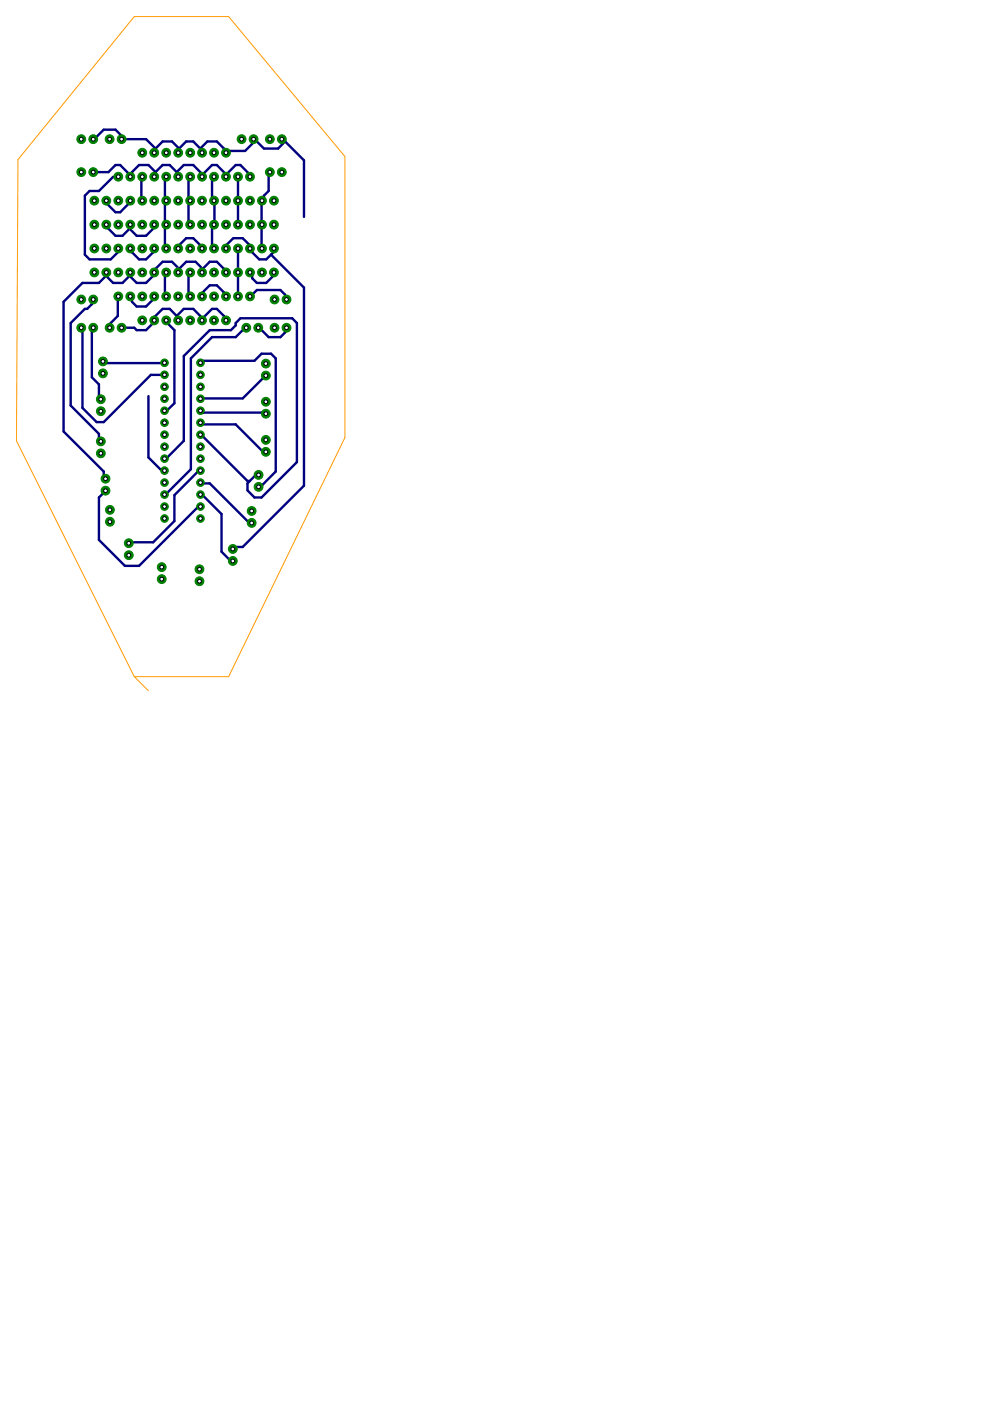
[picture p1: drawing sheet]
<svg xmlns="http://www.w3.org/2000/svg" width="210mm" height="297mm" viewBox="0 0 210 297" stroke-linecap="round" stroke-linejoin="round" font-family="sans-serif">
<g fill="none" stroke="#000080" stroke-width=".51">
<path d="M19.7 36.5h3.3l1.5-1.5h1l2 2 .1 .5 .4-.5v-.5l1.5-1.5h2l1.5 1.5M19.7 29.5h.3l2-2h2.5l2 2M25.1 37.5h-1.1l-3 3h-2l-1 1v12.5l1 1h4.5l2-2-.4-.3M25.8 29.5h5.2l2 2M30.1 37.5h-.1v5h.1M33 31.5v.5l-.3 .4zM33 31.5l1.5-1.5h2l1.5 1.5-.2 .9-.3-.4 2-2h1.5l1.5 1.5M35.2 37.5h-.2v5h.2l-.2 .5v4.5l.2 .1-.2 .4v4.5l.2 .2M37.5 36.5l1.5-1.5h2l1.5 1.5v.5l.3 .5 .2-.5 2-2h1l2 2M37.5 36.5l-1.5-1.5h-1.5l-2 2 .2 .5M37.5 36.5v.5l.3 .5M40.3 37.5h-.3v5h.3l-.3 .5v4.5l.3 .1"/>
<path d="M42.5 31.5l1.5-1.5h2l1.5 1.5v.5l.4 .4 .1-.4h4l1.5-1.5v-1h.5l2 2h3l1.5-1.5-.8-.5h.3l4.5 4.5v12M42.5 31.5l.3 .9-.3-.4zM45.4 37.5h-.4v5h.4l.1 .5v4.5l-.5 .5v4.5l.4 .2M48 37l2-2h1l2 2v.5M48 37l-.1 .5M50.4 37.5v10.1M57.2 36.5h-.2v4l-1 1v1h-.5v.5v9.7M22.5 58.5l1.5 1.5h2l1.5-1.5M22.5 58.5l-1.5 1.5h-3.5l-4 4v27.5l8.5 8.5v1.5h.4M22.5 57.8l.5 .2-.5 .5zM22.5 47.6v.4l2 2h1.5l1.5-1.5M22.5 42.5v.5l2 2h1l2-2 .1-.5"/>
<path d="M27.6 52.7l.4 .3v.5l1.5 1.5h1.5l2-2-.3-.3M27.6 47.6l-.1 .9zM27.6 57.8l-.1 .7zM32.7 47.6l.3 .4-2 2h-2l-1.5-1.5M35.2 57.8l-.2 .2v4.5l.2 .3M37.8 52.7l-.3-.2 2-2h1.5l1.5 1.5v.5l.3 .2M38 57l-1.5-1.5h-2l-1.5 1.5v.5l-.5 .5v.5l-1.5 1.5h-2l-1.5-1.5M38 57l1.5-1.5h2l1.5 1.5M38 57v.5l-.2 .3zM40.3 57.8l-.3 .2v4.5l.3 .3M42.5 57.5l.5-.5-.2 .8zM43 57l1.5-1.5h1.5l1.5 1.5v.5l.4 .3"/>
<path d="M47.9 52.7l.1-.7 1.5-1.5h2l2 2-.5 .2v.3l2 2h1.5l1-1M50.4 52.7v10.1M53 57.8l.5 .2v1l1 1h2l1.5-1.5 .1-.7M57.5 54l7 7v42l-13 13h-2l-.2 .4M58.1 52.7l-.1 .8-.5 .5M17.2 69.5h.3v17l3 3h1.5l10-10h2.9M19.7 63.5h-.2v1l-1 1h-.5l-3 3v17.5l6 6v1.5l.4 .1M19.7 69.5h-.2v10.5l1.5 1.5v3l.4 .1M21.8 76.6l.2 .4 12.9-.1M25.1 62.8l-.1 4.2-1.5 1.5v1h-.3M27.6 62.8l.4 .2v1l1 1h2l2-2-.3-.2M35.2 67.9l-.2 .1 2 2v15.5l-1.5 1.5-.6 .1"/>
<path d="M37.5 67l1.5-1.5h2l1.5 1.5v.5l.3 .4 .2-.4 2-2h1l1.5 1.5v.5l.4 .4M37.5 67l-1.5-1.5h-1.5l-2 2 .2 .4 .3 .1-2 2h-2l-.5-.5h-2.7M37.5 67v.5l.3 .4M42.5 76.9l.5-.4h11l1.5-1.5h2l1 1v24l-3.5 3.5-.2-.3M42.8 62.8l-.3-.3 2-2h1.5l1.5 1.5v.5l.4 .3M52.2 69.5h-.2l-2 2h-5l-4.5 4.5v23.5l-5 5h-.5l-.1 .4M53 62.8l1.5-1.3h5l1 1v1h.2M54.7 69.5h.3l2 2h2.5l1-1v-1h.2M56.3 79.6l-4.8 4.9h-9M31.5 84v13l2.5 2.5h.5l.4 .3M34.9 97.2l.1-.2h.5l3.5-3.5v-18l5.5-5.5h4.5l1-1v-.5l1-1h11l.9 1v29.5l-7.4 7.5h-1.5l-1.5-1.5v-1.5l.5-.5M42.5 99.8v.2h-.5l-5 5v5.5l-4.5 4.5h-5l-.2 .2"/>
<path d="M42.5 87.1l.5 .4h13l.3 .2M42.5 92.2l.5 .3 9.5 9.5h.5M42.5 89.6l.5 .4h7l6 6 .3-.2M22.4 104l-1.4 1.5v9l5.5 5.5h3l12.5-12.5 .5-.1M42.5 104.9l.5 .1 4 4v8l2 2 .3-.1M42.5 102.3l.5 .2h1.5l8.5 8.5 .3-.1M54.8 100.7l-.3-.2-1.5 1.5"/>
</g>
<circle cx="23.3" cy="110.6" r=".93" fill="#008000" stroke="#008000" stroke-width=".21"/>
<circle cx="23.3" cy="110.6" r=".4" fill="#fff" stroke="#000" stroke-width=".21"/>
<circle cx="23.3" cy="108.1" r=".93" fill="#008000" stroke="#008000" stroke-width=".21"/>
<circle cx="23.3" cy="108.1" r=".4" fill="#fff" stroke="#000" stroke-width=".21"/>
<circle cx="34.3" cy="122.8" r=".93" fill="#008000" stroke="#008000" stroke-width=".21"/>
<circle cx="34.3" cy="122.8" r=".4" fill="#fff" stroke="#000" stroke-width=".21"/>
<circle cx="34.3" cy="120.2" r=".93" fill="#008000" stroke="#008000" stroke-width=".21"/>
<circle cx="34.3" cy="120.2" r=".4" fill="#fff" stroke="#000" stroke-width=".21"/>
<circle cx="27.3" cy="117.7" r=".93" fill="#008000" stroke="#008000" stroke-width=".21"/>
<circle cx="27.3" cy="117.7" r=".4" fill="#fff" stroke="#000" stroke-width=".21"/>
<circle cx="27.3" cy="115.2" r=".93" fill="#008000" stroke="#008000" stroke-width=".21"/>
<circle cx="27.3" cy="115.2" r=".4" fill="#fff" stroke="#000" stroke-width=".21"/>
<circle cx="47.9" cy="32.4" r=".93" fill="#008000" stroke="#008000" stroke-width=".21"/>
<circle cx="47.9" cy="32.4" r=".4" fill="#fff" stroke="#000" stroke-width=".21"/>
<circle cx="45.4" cy="32.4" r=".93" fill="#008000" stroke="#008000" stroke-width=".21"/>
<circle cx="45.4" cy="32.4" r=".4" fill="#fff" stroke="#000" stroke-width=".21"/>
<circle cx="42.8" cy="32.4" r=".93" fill="#008000" stroke="#008000" stroke-width=".21"/>
<circle cx="42.8" cy="32.4" r=".4" fill="#fff" stroke="#000" stroke-width=".21"/>
<circle cx="40.3" cy="32.4" r=".93" fill="#008000" stroke="#008000" stroke-width=".21"/>
<circle cx="40.3" cy="32.4" r=".4" fill="#fff" stroke="#000" stroke-width=".21"/>
<circle cx="37.8" cy="32.4" r=".93" fill="#008000" stroke="#008000" stroke-width=".21"/>
<circle cx="37.8" cy="32.4" r=".4" fill="#fff" stroke="#000" stroke-width=".21"/>
<circle cx="35.2" cy="32.4" r=".93" fill="#008000" stroke="#008000" stroke-width=".21"/>
<circle cx="35.2" cy="32.4" r=".4" fill="#fff" stroke="#000" stroke-width=".21"/>
<circle cx="32.7" cy="32.4" r=".93" fill="#008000" stroke="#008000" stroke-width=".21"/>
<circle cx="32.7" cy="32.4" r=".4" fill="#fff" stroke="#000" stroke-width=".21"/>
<circle cx="30.2" cy="32.4" r=".93" fill="#008000" stroke="#008000" stroke-width=".21"/>
<circle cx="30.2" cy="32.4" r=".4" fill="#fff" stroke="#000" stroke-width=".21"/>
<circle cx="53" cy="37.5" r=".93" fill="#008000" stroke="#008000" stroke-width=".21"/>
<circle cx="53" cy="37.5" r=".4" fill="#fff" stroke="#000" stroke-width=".21"/>
<circle cx="50.5" cy="37.5" r=".93" fill="#008000" stroke="#008000" stroke-width=".21"/>
<circle cx="50.5" cy="37.5" r=".4" fill="#fff" stroke="#000" stroke-width=".21"/>
<circle cx="47.9" cy="37.5" r=".93" fill="#008000" stroke="#008000" stroke-width=".21"/>
<circle cx="47.9" cy="37.5" r=".4" fill="#fff" stroke="#000" stroke-width=".21"/>
<circle cx="45.4" cy="37.5" r=".93" fill="#008000" stroke="#008000" stroke-width=".21"/>
<circle cx="45.4" cy="37.5" r=".4" fill="#fff" stroke="#000" stroke-width=".21"/>
<circle cx="42.8" cy="37.5" r=".93" fill="#008000" stroke="#008000" stroke-width=".21"/>
<circle cx="42.8" cy="37.5" r=".4" fill="#fff" stroke="#000" stroke-width=".21"/>
<circle cx="40.3" cy="37.5" r=".93" fill="#008000" stroke="#008000" stroke-width=".21"/>
<circle cx="40.3" cy="37.5" r=".4" fill="#fff" stroke="#000" stroke-width=".21"/>
<circle cx="37.8" cy="37.5" r=".93" fill="#008000" stroke="#008000" stroke-width=".21"/>
<circle cx="37.8" cy="37.5" r=".4" fill="#fff" stroke="#000" stroke-width=".21"/>
<circle cx="35.2" cy="37.5" r=".93" fill="#008000" stroke="#008000" stroke-width=".21"/>
<circle cx="35.2" cy="37.5" r=".4" fill="#fff" stroke="#000" stroke-width=".21"/>
<circle cx="32.7" cy="37.5" r=".93" fill="#008000" stroke="#008000" stroke-width=".21"/>
<circle cx="32.7" cy="37.5" r=".4" fill="#fff" stroke="#000" stroke-width=".21"/>
<circle cx="30.2" cy="37.5" r=".93" fill="#008000" stroke="#008000" stroke-width=".21"/>
<circle cx="30.2" cy="37.5" r=".4" fill="#fff" stroke="#000" stroke-width=".21"/>
<circle cx="27.6" cy="37.5" r=".93" fill="#008000" stroke="#008000" stroke-width=".21"/>
<circle cx="27.6" cy="37.5" r=".4" fill="#fff" stroke="#000" stroke-width=".21"/>
<circle cx="25.1" cy="37.5" r=".93" fill="#008000" stroke="#008000" stroke-width=".21"/>
<circle cx="25.1" cy="37.5" r=".4" fill="#fff" stroke="#000" stroke-width=".21"/>
<circle cx="58.1" cy="42.5" r=".93" fill="#008000" stroke="#008000" stroke-width=".21"/>
<circle cx="58.1" cy="42.5" r=".4" fill="#fff" stroke="#000" stroke-width=".21"/>
<circle cx="55.5" cy="42.5" r=".93" fill="#008000" stroke="#008000" stroke-width=".21"/>
<circle cx="55.5" cy="42.5" r=".4" fill="#fff" stroke="#000" stroke-width=".21"/>
<circle cx="53" cy="42.5" r=".93" fill="#008000" stroke="#008000" stroke-width=".21"/>
<circle cx="53" cy="42.5" r=".4" fill="#fff" stroke="#000" stroke-width=".21"/>
<circle cx="50.5" cy="42.5" r=".93" fill="#008000" stroke="#008000" stroke-width=".21"/>
<circle cx="50.5" cy="42.5" r=".4" fill="#fff" stroke="#000" stroke-width=".21"/>
<circle cx="47.9" cy="42.5" r=".93" fill="#008000" stroke="#008000" stroke-width=".21"/>
<circle cx="47.9" cy="42.5" r=".4" fill="#fff" stroke="#000" stroke-width=".21"/>
<circle cx="45.4" cy="42.5" r=".93" fill="#008000" stroke="#008000" stroke-width=".21"/>
<circle cx="45.4" cy="42.5" r=".4" fill="#fff" stroke="#000" stroke-width=".21"/>
<circle cx="42.8" cy="42.5" r=".93" fill="#008000" stroke="#008000" stroke-width=".21"/>
<circle cx="42.8" cy="42.5" r=".4" fill="#fff" stroke="#000" stroke-width=".21"/>
<circle cx="40.3" cy="42.5" r=".93" fill="#008000" stroke="#008000" stroke-width=".21"/>
<circle cx="40.3" cy="42.5" r=".4" fill="#fff" stroke="#000" stroke-width=".21"/>
<circle cx="37.8" cy="42.5" r=".93" fill="#008000" stroke="#008000" stroke-width=".21"/>
<circle cx="37.8" cy="42.5" r=".4" fill="#fff" stroke="#000" stroke-width=".21"/>
<circle cx="35.2" cy="42.5" r=".93" fill="#008000" stroke="#008000" stroke-width=".21"/>
<circle cx="35.2" cy="42.5" r=".4" fill="#fff" stroke="#000" stroke-width=".21"/>
<circle cx="32.7" cy="42.5" r=".93" fill="#008000" stroke="#008000" stroke-width=".21"/>
<circle cx="32.7" cy="42.5" r=".4" fill="#fff" stroke="#000" stroke-width=".21"/>
<circle cx="30.2" cy="42.5" r=".93" fill="#008000" stroke="#008000" stroke-width=".21"/>
<circle cx="30.2" cy="42.5" r=".4" fill="#fff" stroke="#000" stroke-width=".21"/>
<circle cx="27.6" cy="42.5" r=".93" fill="#008000" stroke="#008000" stroke-width=".21"/>
<circle cx="27.6" cy="42.5" r=".4" fill="#fff" stroke="#000" stroke-width=".21"/>
<circle cx="25.1" cy="42.5" r=".93" fill="#008000" stroke="#008000" stroke-width=".21"/>
<circle cx="25.1" cy="42.5" r=".4" fill="#fff" stroke="#000" stroke-width=".21"/>
<circle cx="22.5" cy="42.5" r=".93" fill="#008000" stroke="#008000" stroke-width=".21"/>
<circle cx="22.5" cy="42.5" r=".4" fill="#fff" stroke="#000" stroke-width=".21"/>
<circle cx="20" cy="42.5" r=".93" fill="#008000" stroke="#008000" stroke-width=".21"/>
<circle cx="20" cy="42.5" r=".4" fill="#fff" stroke="#000" stroke-width=".21"/>
<circle cx="58.1" cy="47.6" r=".93" fill="#008000" stroke="#008000" stroke-width=".21"/>
<circle cx="58.1" cy="47.6" r=".4" fill="#fff" stroke="#000" stroke-width=".21"/>
<circle cx="55.5" cy="47.6" r=".93" fill="#008000" stroke="#008000" stroke-width=".21"/>
<circle cx="55.5" cy="47.6" r=".4" fill="#fff" stroke="#000" stroke-width=".21"/>
<circle cx="53" cy="47.6" r=".93" fill="#008000" stroke="#008000" stroke-width=".21"/>
<circle cx="53" cy="47.6" r=".4" fill="#fff" stroke="#000" stroke-width=".21"/>
<circle cx="50.5" cy="47.6" r=".93" fill="#008000" stroke="#008000" stroke-width=".21"/>
<circle cx="50.5" cy="47.6" r=".4" fill="#fff" stroke="#000" stroke-width=".21"/>
<circle cx="47.9" cy="47.6" r=".93" fill="#008000" stroke="#008000" stroke-width=".21"/>
<circle cx="47.9" cy="47.6" r=".4" fill="#fff" stroke="#000" stroke-width=".21"/>
<circle cx="45.4" cy="47.6" r=".93" fill="#008000" stroke="#008000" stroke-width=".21"/>
<circle cx="45.4" cy="47.6" r=".4" fill="#fff" stroke="#000" stroke-width=".21"/>
<circle cx="42.8" cy="47.6" r=".93" fill="#008000" stroke="#008000" stroke-width=".21"/>
<circle cx="42.8" cy="47.6" r=".4" fill="#fff" stroke="#000" stroke-width=".21"/>
<circle cx="40.3" cy="47.6" r=".93" fill="#008000" stroke="#008000" stroke-width=".21"/>
<circle cx="40.3" cy="47.6" r=".4" fill="#fff" stroke="#000" stroke-width=".21"/>
<circle cx="37.8" cy="47.6" r=".93" fill="#008000" stroke="#008000" stroke-width=".21"/>
<circle cx="37.8" cy="47.6" r=".4" fill="#fff" stroke="#000" stroke-width=".21"/>
<circle cx="35.2" cy="47.6" r=".93" fill="#008000" stroke="#008000" stroke-width=".21"/>
<circle cx="35.2" cy="47.6" r=".4" fill="#fff" stroke="#000" stroke-width=".21"/>
<circle cx="32.7" cy="47.6" r=".93" fill="#008000" stroke="#008000" stroke-width=".21"/>
<circle cx="32.7" cy="47.6" r=".4" fill="#fff" stroke="#000" stroke-width=".21"/>
<circle cx="30.2" cy="47.6" r=".93" fill="#008000" stroke="#008000" stroke-width=".21"/>
<circle cx="30.2" cy="47.6" r=".4" fill="#fff" stroke="#000" stroke-width=".21"/>
<circle cx="27.6" cy="47.6" r=".93" fill="#008000" stroke="#008000" stroke-width=".21"/>
<circle cx="27.6" cy="47.6" r=".4" fill="#fff" stroke="#000" stroke-width=".21"/>
<circle cx="25.1" cy="47.6" r=".93" fill="#008000" stroke="#008000" stroke-width=".21"/>
<circle cx="25.1" cy="47.6" r=".4" fill="#fff" stroke="#000" stroke-width=".21"/>
<circle cx="22.5" cy="47.6" r=".93" fill="#008000" stroke="#008000" stroke-width=".21"/>
<circle cx="22.5" cy="47.6" r=".4" fill="#fff" stroke="#000" stroke-width=".21"/>
<circle cx="20" cy="47.6" r=".93" fill="#008000" stroke="#008000" stroke-width=".21"/>
<circle cx="20" cy="47.6" r=".4" fill="#fff" stroke="#000" stroke-width=".21"/>
<circle cx="58.1" cy="52.7" r=".93" fill="#008000" stroke="#008000" stroke-width=".21"/>
<circle cx="58.1" cy="52.7" r=".4" fill="#fff" stroke="#000" stroke-width=".21"/>
<circle cx="55.5" cy="52.7" r=".93" fill="#008000" stroke="#008000" stroke-width=".21"/>
<circle cx="55.5" cy="52.7" r=".4" fill="#fff" stroke="#000" stroke-width=".21"/>
<circle cx="53" cy="52.7" r=".93" fill="#008000" stroke="#008000" stroke-width=".21"/>
<circle cx="53" cy="52.7" r=".4" fill="#fff" stroke="#000" stroke-width=".21"/>
<circle cx="50.5" cy="52.7" r=".93" fill="#008000" stroke="#008000" stroke-width=".21"/>
<circle cx="50.5" cy="52.7" r=".4" fill="#fff" stroke="#000" stroke-width=".21"/>
<circle cx="47.9" cy="52.7" r=".93" fill="#008000" stroke="#008000" stroke-width=".21"/>
<circle cx="47.9" cy="52.7" r=".4" fill="#fff" stroke="#000" stroke-width=".21"/>
<circle cx="45.4" cy="52.7" r=".93" fill="#008000" stroke="#008000" stroke-width=".21"/>
<circle cx="45.4" cy="52.7" r=".4" fill="#fff" stroke="#000" stroke-width=".21"/>
<circle cx="42.8" cy="52.7" r=".93" fill="#008000" stroke="#008000" stroke-width=".21"/>
<circle cx="42.8" cy="52.7" r=".4" fill="#fff" stroke="#000" stroke-width=".21"/>
<circle cx="40.3" cy="52.7" r=".93" fill="#008000" stroke="#008000" stroke-width=".21"/>
<circle cx="40.3" cy="52.7" r=".4" fill="#fff" stroke="#000" stroke-width=".21"/>
<circle cx="37.8" cy="52.7" r=".93" fill="#008000" stroke="#008000" stroke-width=".21"/>
<circle cx="37.8" cy="52.7" r=".4" fill="#fff" stroke="#000" stroke-width=".21"/>
<circle cx="35.2" cy="52.7" r=".93" fill="#008000" stroke="#008000" stroke-width=".21"/>
<circle cx="35.2" cy="52.7" r=".4" fill="#fff" stroke="#000" stroke-width=".21"/>
<circle cx="32.7" cy="52.7" r=".93" fill="#008000" stroke="#008000" stroke-width=".21"/>
<circle cx="32.7" cy="52.7" r=".4" fill="#fff" stroke="#000" stroke-width=".21"/>
<circle cx="30.2" cy="52.7" r=".93" fill="#008000" stroke="#008000" stroke-width=".21"/>
<circle cx="30.2" cy="52.7" r=".4" fill="#fff" stroke="#000" stroke-width=".21"/>
<circle cx="27.6" cy="52.7" r=".93" fill="#008000" stroke="#008000" stroke-width=".21"/>
<circle cx="27.6" cy="52.7" r=".4" fill="#fff" stroke="#000" stroke-width=".21"/>
<circle cx="25.1" cy="52.7" r=".93" fill="#008000" stroke="#008000" stroke-width=".21"/>
<circle cx="25.1" cy="52.7" r=".4" fill="#fff" stroke="#000" stroke-width=".21"/>
<circle cx="22.5" cy="52.7" r=".93" fill="#008000" stroke="#008000" stroke-width=".21"/>
<circle cx="22.5" cy="52.7" r=".4" fill="#fff" stroke="#000" stroke-width=".21"/>
<circle cx="20" cy="52.7" r=".93" fill="#008000" stroke="#008000" stroke-width=".21"/>
<circle cx="20" cy="52.7" r=".4" fill="#fff" stroke="#000" stroke-width=".21"/>
<circle cx="58.1" cy="57.8" r=".93" fill="#008000" stroke="#008000" stroke-width=".21"/>
<circle cx="58.1" cy="57.8" r=".4" fill="#fff" stroke="#000" stroke-width=".21"/>
<circle cx="55.5" cy="57.8" r=".93" fill="#008000" stroke="#008000" stroke-width=".21"/>
<circle cx="55.5" cy="57.8" r=".4" fill="#fff" stroke="#000" stroke-width=".21"/>
<circle cx="53" cy="57.8" r=".93" fill="#008000" stroke="#008000" stroke-width=".21"/>
<circle cx="53" cy="57.8" r=".4" fill="#fff" stroke="#000" stroke-width=".21"/>
<circle cx="50.5" cy="57.8" r=".93" fill="#008000" stroke="#008000" stroke-width=".21"/>
<circle cx="50.5" cy="57.8" r=".4" fill="#fff" stroke="#000" stroke-width=".21"/>
<circle cx="47.9" cy="57.8" r=".93" fill="#008000" stroke="#008000" stroke-width=".21"/>
<circle cx="47.9" cy="57.8" r=".4" fill="#fff" stroke="#000" stroke-width=".21"/>
<circle cx="45.4" cy="57.8" r=".93" fill="#008000" stroke="#008000" stroke-width=".21"/>
<circle cx="45.4" cy="57.8" r=".4" fill="#fff" stroke="#000" stroke-width=".21"/>
<circle cx="42.8" cy="57.8" r=".93" fill="#008000" stroke="#008000" stroke-width=".21"/>
<circle cx="42.8" cy="57.8" r=".4" fill="#fff" stroke="#000" stroke-width=".21"/>
<circle cx="40.3" cy="57.8" r=".93" fill="#008000" stroke="#008000" stroke-width=".21"/>
<circle cx="40.3" cy="57.8" r=".4" fill="#fff" stroke="#000" stroke-width=".21"/>
<circle cx="37.8" cy="57.8" r=".93" fill="#008000" stroke="#008000" stroke-width=".21"/>
<circle cx="37.8" cy="57.8" r=".4" fill="#fff" stroke="#000" stroke-width=".21"/>
<circle cx="35.2" cy="57.8" r=".93" fill="#008000" stroke="#008000" stroke-width=".21"/>
<circle cx="35.2" cy="57.8" r=".4" fill="#fff" stroke="#000" stroke-width=".21"/>
<circle cx="32.7" cy="57.8" r=".93" fill="#008000" stroke="#008000" stroke-width=".21"/>
<circle cx="32.7" cy="57.8" r=".4" fill="#fff" stroke="#000" stroke-width=".21"/>
<circle cx="30.2" cy="57.8" r=".93" fill="#008000" stroke="#008000" stroke-width=".21"/>
<circle cx="30.2" cy="57.8" r=".4" fill="#fff" stroke="#000" stroke-width=".21"/>
<circle cx="27.6" cy="57.8" r=".93" fill="#008000" stroke="#008000" stroke-width=".21"/>
<circle cx="27.6" cy="57.8" r=".4" fill="#fff" stroke="#000" stroke-width=".21"/>
<circle cx="25.1" cy="57.8" r=".93" fill="#008000" stroke="#008000" stroke-width=".21"/>
<circle cx="25.1" cy="57.8" r=".4" fill="#fff" stroke="#000" stroke-width=".21"/>
<circle cx="22.5" cy="57.8" r=".93" fill="#008000" stroke="#008000" stroke-width=".21"/>
<circle cx="22.5" cy="57.8" r=".4" fill="#fff" stroke="#000" stroke-width=".21"/>
<circle cx="20" cy="57.8" r=".93" fill="#008000" stroke="#008000" stroke-width=".21"/>
<circle cx="20" cy="57.8" r=".4" fill="#fff" stroke="#000" stroke-width=".21"/>
<circle cx="53" cy="62.8" r=".93" fill="#008000" stroke="#008000" stroke-width=".21"/>
<circle cx="53" cy="62.8" r=".4" fill="#fff" stroke="#000" stroke-width=".21"/>
<circle cx="50.5" cy="62.8" r=".93" fill="#008000" stroke="#008000" stroke-width=".21"/>
<circle cx="50.5" cy="62.8" r=".4" fill="#fff" stroke="#000" stroke-width=".21"/>
<circle cx="47.9" cy="62.8" r=".93" fill="#008000" stroke="#008000" stroke-width=".21"/>
<circle cx="47.9" cy="62.8" r=".4" fill="#fff" stroke="#000" stroke-width=".21"/>
<circle cx="45.4" cy="62.8" r=".93" fill="#008000" stroke="#008000" stroke-width=".21"/>
<circle cx="45.4" cy="62.8" r=".4" fill="#fff" stroke="#000" stroke-width=".21"/>
<circle cx="42.8" cy="62.8" r=".93" fill="#008000" stroke="#008000" stroke-width=".21"/>
<circle cx="42.8" cy="62.8" r=".4" fill="#fff" stroke="#000" stroke-width=".21"/>
<circle cx="40.3" cy="62.8" r=".93" fill="#008000" stroke="#008000" stroke-width=".21"/>
<circle cx="40.3" cy="62.8" r=".4" fill="#fff" stroke="#000" stroke-width=".21"/>
<circle cx="37.8" cy="62.8" r=".93" fill="#008000" stroke="#008000" stroke-width=".21"/>
<circle cx="37.8" cy="62.8" r=".4" fill="#fff" stroke="#000" stroke-width=".21"/>
<circle cx="35.2" cy="62.8" r=".93" fill="#008000" stroke="#008000" stroke-width=".21"/>
<circle cx="35.2" cy="62.8" r=".4" fill="#fff" stroke="#000" stroke-width=".21"/>
<circle cx="32.7" cy="62.8" r=".93" fill="#008000" stroke="#008000" stroke-width=".21"/>
<circle cx="32.7" cy="62.8" r=".4" fill="#fff" stroke="#000" stroke-width=".21"/>
<circle cx="30.2" cy="62.8" r=".93" fill="#008000" stroke="#008000" stroke-width=".21"/>
<circle cx="30.2" cy="62.8" r=".4" fill="#fff" stroke="#000" stroke-width=".21"/>
<circle cx="27.6" cy="62.8" r=".93" fill="#008000" stroke="#008000" stroke-width=".21"/>
<circle cx="27.6" cy="62.8" r=".4" fill="#fff" stroke="#000" stroke-width=".21"/>
<circle cx="25.1" cy="62.8" r=".93" fill="#008000" stroke="#008000" stroke-width=".21"/>
<circle cx="25.1" cy="62.8" r=".4" fill="#fff" stroke="#000" stroke-width=".21"/>
<circle cx="47.9" cy="67.9" r=".93" fill="#008000" stroke="#008000" stroke-width=".21"/>
<circle cx="47.9" cy="67.9" r=".4" fill="#fff" stroke="#000" stroke-width=".21"/>
<circle cx="45.4" cy="67.9" r=".93" fill="#008000" stroke="#008000" stroke-width=".21"/>
<circle cx="45.4" cy="67.9" r=".4" fill="#fff" stroke="#000" stroke-width=".21"/>
<circle cx="42.8" cy="67.9" r=".93" fill="#008000" stroke="#008000" stroke-width=".21"/>
<circle cx="42.8" cy="67.9" r=".4" fill="#fff" stroke="#000" stroke-width=".21"/>
<circle cx="40.3" cy="67.9" r=".93" fill="#008000" stroke="#008000" stroke-width=".21"/>
<circle cx="40.3" cy="67.9" r=".4" fill="#fff" stroke="#000" stroke-width=".21"/>
<circle cx="37.8" cy="67.9" r=".93" fill="#008000" stroke="#008000" stroke-width=".21"/>
<circle cx="37.8" cy="67.9" r=".4" fill="#fff" stroke="#000" stroke-width=".21"/>
<circle cx="35.2" cy="67.9" r=".93" fill="#008000" stroke="#008000" stroke-width=".21"/>
<circle cx="35.2" cy="67.9" r=".4" fill="#fff" stroke="#000" stroke-width=".21"/>
<circle cx="32.7" cy="67.9" r=".93" fill="#008000" stroke="#008000" stroke-width=".21"/>
<circle cx="32.7" cy="67.9" r=".4" fill="#fff" stroke="#000" stroke-width=".21"/>
<circle cx="30.2" cy="67.9" r=".93" fill="#008000" stroke="#008000" stroke-width=".21"/>
<circle cx="30.2" cy="67.9" r=".4" fill="#fff" stroke="#000" stroke-width=".21"/>
<circle cx="42.3" cy="123.2" r=".93" fill="#008000" stroke="#008000" stroke-width=".21"/>
<circle cx="42.3" cy="123.2" r=".4" fill="#fff" stroke="#000" stroke-width=".21"/>
<circle cx="42.3" cy="120.7" r=".93" fill="#008000" stroke="#008000" stroke-width=".21"/>
<circle cx="42.3" cy="120.7" r=".4" fill="#fff" stroke="#000" stroke-width=".21"/>
<circle cx="56.4" cy="79.6" r=".93" fill="#008000" stroke="#008000" stroke-width=".21"/>
<circle cx="56.4" cy="79.6" r=".4" fill="#fff" stroke="#000" stroke-width=".21"/>
<circle cx="56.4" cy="77.1" r=".93" fill="#008000" stroke="#008000" stroke-width=".21"/>
<circle cx="56.4" cy="77.1" r=".4" fill="#fff" stroke="#000" stroke-width=".21"/>
<circle cx="56.4" cy="87.7" r=".93" fill="#008000" stroke="#008000" stroke-width=".21"/>
<circle cx="56.4" cy="87.7" r=".4" fill="#fff" stroke="#000" stroke-width=".21"/>
<circle cx="56.4" cy="85.2" r=".93" fill="#008000" stroke="#008000" stroke-width=".21"/>
<circle cx="56.4" cy="85.2" r=".4" fill="#fff" stroke="#000" stroke-width=".21"/>
<circle cx="56.4" cy="95.8" r=".93" fill="#008000" stroke="#008000" stroke-width=".21"/>
<circle cx="56.4" cy="95.8" r=".4" fill="#fff" stroke="#000" stroke-width=".21"/>
<circle cx="56.4" cy="93.3" r=".93" fill="#008000" stroke="#008000" stroke-width=".21"/>
<circle cx="56.4" cy="93.3" r=".4" fill="#fff" stroke="#000" stroke-width=".21"/>
<circle cx="53.4" cy="110.9" r=".93" fill="#008000" stroke="#008000" stroke-width=".21"/>
<circle cx="53.4" cy="110.9" r=".4" fill="#fff" stroke="#000" stroke-width=".21"/>
<circle cx="53.4" cy="108.3" r=".93" fill="#008000" stroke="#008000" stroke-width=".21"/>
<circle cx="53.4" cy="108.3" r=".4" fill="#fff" stroke="#000" stroke-width=".21"/>
<circle cx="49.4" cy="118.9" r=".93" fill="#008000" stroke="#008000" stroke-width=".21"/>
<circle cx="49.4" cy="118.9" r=".4" fill="#fff" stroke="#000" stroke-width=".21"/>
<circle cx="49.4" cy="116.4" r=".93" fill="#008000" stroke="#008000" stroke-width=".21"/>
<circle cx="49.4" cy="116.4" r=".4" fill="#fff" stroke="#000" stroke-width=".21"/>
<circle cx="22.4" cy="104" r=".93" fill="#008000" stroke="#008000" stroke-width=".21"/>
<circle cx="22.4" cy="104" r=".4" fill="#fff" stroke="#000" stroke-width=".21"/>
<circle cx="22.4" cy="101.5" r=".93" fill="#008000" stroke="#008000" stroke-width=".21"/>
<circle cx="22.4" cy="101.5" r=".4" fill="#fff" stroke="#000" stroke-width=".21"/>
<circle cx="21.4" cy="96.1" r=".93" fill="#008000" stroke="#008000" stroke-width=".21"/>
<circle cx="21.4" cy="96.1" r=".4" fill="#fff" stroke="#000" stroke-width=".21"/>
<circle cx="21.4" cy="93.6" r=".93" fill="#008000" stroke="#008000" stroke-width=".21"/>
<circle cx="21.4" cy="93.6" r=".4" fill="#fff" stroke="#000" stroke-width=".21"/>
<circle cx="21.4" cy="87.2" r=".93" fill="#008000" stroke="#008000" stroke-width=".21"/>
<circle cx="21.4" cy="87.2" r=".4" fill="#fff" stroke="#000" stroke-width=".21"/>
<circle cx="21.4" cy="84.6" r=".93" fill="#008000" stroke="#008000" stroke-width=".21"/>
<circle cx="21.4" cy="84.6" r=".4" fill="#fff" stroke="#000" stroke-width=".21"/>
<circle cx="54.8" cy="103.2" r=".93" fill="#008000" stroke="#008000" stroke-width=".21"/>
<circle cx="54.8" cy="103.2" r=".4" fill="#fff" stroke="#000" stroke-width=".21"/>
<circle cx="54.8" cy="100.7" r=".93" fill="#008000" stroke="#008000" stroke-width=".21"/>
<circle cx="54.8" cy="100.7" r=".4" fill="#fff" stroke="#000" stroke-width=".21"/>
<circle cx="21.8" cy="79.2" r=".93" fill="#008000" stroke="#008000" stroke-width=".21"/>
<circle cx="21.8" cy="79.2" r=".4" fill="#fff" stroke="#000" stroke-width=".21"/>
<circle cx="21.8" cy="76.6" r=".93" fill="#008000" stroke="#008000" stroke-width=".21"/>
<circle cx="21.8" cy="76.6" r=".4" fill="#fff" stroke="#000" stroke-width=".21"/>
<circle cx="42.5" cy="76.9" r=".8" fill="#008000" stroke="#008000" stroke-width=".21"/>
<circle cx="42.5" cy="76.9" r=".4" fill="#fff" stroke="#000" stroke-width=".21"/>
<circle cx="42.5" cy="79.5" r=".8" fill="#008000" stroke="#008000" stroke-width=".21"/>
<circle cx="42.5" cy="79.5" r=".4" fill="#fff" stroke="#000" stroke-width=".21"/>
<circle cx="42.5" cy="82" r=".8" fill="#008000" stroke="#008000" stroke-width=".21"/>
<circle cx="42.5" cy="82" r=".4" fill="#fff" stroke="#000" stroke-width=".21"/>
<circle cx="42.5" cy="84.5" r=".8" fill="#008000" stroke="#008000" stroke-width=".21"/>
<circle cx="42.5" cy="84.5" r=".4" fill="#fff" stroke="#000" stroke-width=".21"/>
<circle cx="42.5" cy="87.1" r=".8" fill="#008000" stroke="#008000" stroke-width=".21"/>
<circle cx="42.5" cy="87.1" r=".4" fill="#fff" stroke="#000" stroke-width=".21"/>
<circle cx="42.5" cy="89.6" r=".8" fill="#008000" stroke="#008000" stroke-width=".21"/>
<circle cx="42.5" cy="89.6" r=".4" fill="#fff" stroke="#000" stroke-width=".21"/>
<circle cx="42.5" cy="92.2" r=".8" fill="#008000" stroke="#008000" stroke-width=".21"/>
<circle cx="42.5" cy="92.2" r=".4" fill="#fff" stroke="#000" stroke-width=".21"/>
<circle cx="42.5" cy="94.7" r=".8" fill="#008000" stroke="#008000" stroke-width=".21"/>
<circle cx="42.5" cy="94.7" r=".4" fill="#fff" stroke="#000" stroke-width=".21"/>
<circle cx="42.5" cy="97.2" r=".8" fill="#008000" stroke="#008000" stroke-width=".21"/>
<circle cx="42.5" cy="97.2" r=".4" fill="#fff" stroke="#000" stroke-width=".21"/>
<circle cx="42.5" cy="99.8" r=".8" fill="#008000" stroke="#008000" stroke-width=".21"/>
<circle cx="42.5" cy="99.8" r=".4" fill="#fff" stroke="#000" stroke-width=".21"/>
<circle cx="42.5" cy="102.3" r=".8" fill="#008000" stroke="#008000" stroke-width=".21"/>
<circle cx="42.5" cy="102.3" r=".4" fill="#fff" stroke="#000" stroke-width=".21"/>
<circle cx="42.5" cy="104.9" r=".8" fill="#008000" stroke="#008000" stroke-width=".21"/>
<circle cx="42.5" cy="104.9" r=".4" fill="#fff" stroke="#000" stroke-width=".21"/>
<circle cx="42.5" cy="107.4" r=".8" fill="#008000" stroke="#008000" stroke-width=".21"/>
<circle cx="42.5" cy="107.4" r=".4" fill="#fff" stroke="#000" stroke-width=".21"/>
<circle cx="42.5" cy="109.9" r=".8" fill="#008000" stroke="#008000" stroke-width=".21"/>
<circle cx="42.5" cy="109.9" r=".4" fill="#fff" stroke="#000" stroke-width=".21"/>
<circle cx="34.9" cy="109.9" r=".8" fill="#008000" stroke="#008000" stroke-width=".21"/>
<circle cx="34.9" cy="109.9" r=".4" fill="#fff" stroke="#000" stroke-width=".21"/>
<circle cx="34.9" cy="107.4" r=".8" fill="#008000" stroke="#008000" stroke-width=".21"/>
<circle cx="34.9" cy="107.4" r=".4" fill="#fff" stroke="#000" stroke-width=".21"/>
<circle cx="34.9" cy="104.9" r=".8" fill="#008000" stroke="#008000" stroke-width=".21"/>
<circle cx="34.9" cy="104.9" r=".4" fill="#fff" stroke="#000" stroke-width=".21"/>
<circle cx="34.9" cy="102.3" r=".8" fill="#008000" stroke="#008000" stroke-width=".21"/>
<circle cx="34.9" cy="102.3" r=".4" fill="#fff" stroke="#000" stroke-width=".21"/>
<circle cx="34.9" cy="99.8" r=".8" fill="#008000" stroke="#008000" stroke-width=".21"/>
<circle cx="34.9" cy="99.8" r=".4" fill="#fff" stroke="#000" stroke-width=".21"/>
<circle cx="34.9" cy="97.2" r=".8" fill="#008000" stroke="#008000" stroke-width=".21"/>
<circle cx="34.9" cy="97.2" r=".4" fill="#fff" stroke="#000" stroke-width=".21"/>
<circle cx="34.9" cy="94.7" r=".8" fill="#008000" stroke="#008000" stroke-width=".21"/>
<circle cx="34.9" cy="94.7" r=".4" fill="#fff" stroke="#000" stroke-width=".21"/>
<circle cx="34.9" cy="92.2" r=".8" fill="#008000" stroke="#008000" stroke-width=".21"/>
<circle cx="34.9" cy="92.2" r=".4" fill="#fff" stroke="#000" stroke-width=".21"/>
<circle cx="34.9" cy="89.6" r=".8" fill="#008000" stroke="#008000" stroke-width=".21"/>
<circle cx="34.9" cy="89.6" r=".4" fill="#fff" stroke="#000" stroke-width=".21"/>
<circle cx="34.9" cy="87.1" r=".8" fill="#008000" stroke="#008000" stroke-width=".21"/>
<circle cx="34.9" cy="87.1" r=".4" fill="#fff" stroke="#000" stroke-width=".21"/>
<circle cx="34.9" cy="84.5" r=".8" fill="#008000" stroke="#008000" stroke-width=".21"/>
<circle cx="34.9" cy="84.5" r=".4" fill="#fff" stroke="#000" stroke-width=".21"/>
<circle cx="34.9" cy="82" r=".8" fill="#008000" stroke="#008000" stroke-width=".21"/>
<circle cx="34.9" cy="82" r=".4" fill="#fff" stroke="#000" stroke-width=".21"/>
<circle cx="34.9" cy="79.5" r=".8" fill="#008000" stroke="#008000" stroke-width=".21"/>
<circle cx="34.9" cy="79.5" r=".4" fill="#fff" stroke="#000" stroke-width=".21"/>
<circle cx="34.9" cy="76.9" r=".8" fill="#008000" stroke="#008000" stroke-width=".21"/>
<circle cx="34.9" cy="76.9" r=".4" fill="#fff" stroke="#000" stroke-width=".21"/>
<circle cx="53.8" cy="29.5" r=".93" fill="#008000" stroke="#008000" stroke-width=".21"/>
<circle cx="53.8" cy="29.5" r=".4" fill="#fff" stroke="#000" stroke-width=".21"/>
<circle cx="51.2" cy="29.5" r=".93" fill="#008000" stroke="#008000" stroke-width=".21"/>
<circle cx="51.2" cy="29.5" r=".4" fill="#fff" stroke="#000" stroke-width=".21"/>
<circle cx="59.8" cy="29.5" r=".93" fill="#008000" stroke="#008000" stroke-width=".21"/>
<circle cx="59.8" cy="29.5" r=".4" fill="#fff" stroke="#000" stroke-width=".21"/>
<circle cx="57.2" cy="29.5" r=".93" fill="#008000" stroke="#008000" stroke-width=".21"/>
<circle cx="57.2" cy="29.5" r=".4" fill="#fff" stroke="#000" stroke-width=".21"/>
<circle cx="59.8" cy="36.5" r=".93" fill="#008000" stroke="#008000" stroke-width=".21"/>
<circle cx="59.8" cy="36.5" r=".4" fill="#fff" stroke="#000" stroke-width=".21"/>
<circle cx="57.2" cy="36.5" r=".93" fill="#008000" stroke="#008000" stroke-width=".21"/>
<circle cx="57.2" cy="36.5" r=".4" fill="#fff" stroke="#000" stroke-width=".21"/>
<circle cx="25.8" cy="29.5" r=".93" fill="#008000" stroke="#008000" stroke-width=".21"/>
<circle cx="25.8" cy="29.5" r=".4" fill="#fff" stroke="#000" stroke-width=".21"/>
<circle cx="23.2" cy="29.5" r=".93" fill="#008000" stroke="#008000" stroke-width=".21"/>
<circle cx="23.2" cy="29.5" r=".4" fill="#fff" stroke="#000" stroke-width=".21"/>
<circle cx="19.8" cy="29.5" r=".93" fill="#008000" stroke="#008000" stroke-width=".21"/>
<circle cx="19.8" cy="29.5" r=".4" fill="#fff" stroke="#000" stroke-width=".21"/>
<circle cx="17.2" cy="29.5" r=".93" fill="#008000" stroke="#008000" stroke-width=".21"/>
<circle cx="17.2" cy="29.5" r=".4" fill="#fff" stroke="#000" stroke-width=".21"/>
<circle cx="19.8" cy="36.5" r=".93" fill="#008000" stroke="#008000" stroke-width=".21"/>
<circle cx="19.8" cy="36.5" r=".4" fill="#fff" stroke="#000" stroke-width=".21"/>
<circle cx="17.2" cy="36.5" r=".93" fill="#008000" stroke="#008000" stroke-width=".21"/>
<circle cx="17.2" cy="36.5" r=".4" fill="#fff" stroke="#000" stroke-width=".21"/>
<circle cx="19.8" cy="63.5" r=".93" fill="#008000" stroke="#008000" stroke-width=".21"/>
<circle cx="19.8" cy="63.5" r=".4" fill="#fff" stroke="#000" stroke-width=".21"/>
<circle cx="17.2" cy="63.5" r=".93" fill="#008000" stroke="#008000" stroke-width=".21"/>
<circle cx="17.2" cy="63.5" r=".4" fill="#fff" stroke="#000" stroke-width=".21"/>
<circle cx="19.8" cy="69.5" r=".93" fill="#008000" stroke="#008000" stroke-width=".21"/>
<circle cx="19.8" cy="69.5" r=".4" fill="#fff" stroke="#000" stroke-width=".21"/>
<circle cx="17.2" cy="69.5" r=".93" fill="#008000" stroke="#008000" stroke-width=".21"/>
<circle cx="17.2" cy="69.5" r=".4" fill="#fff" stroke="#000" stroke-width=".21"/>
<circle cx="25.8" cy="69.5" r=".93" fill="#008000" stroke="#008000" stroke-width=".21"/>
<circle cx="25.8" cy="69.5" r=".4" fill="#fff" stroke="#000" stroke-width=".21"/>
<circle cx="23.2" cy="69.5" r=".93" fill="#008000" stroke="#008000" stroke-width=".21"/>
<circle cx="23.2" cy="69.5" r=".4" fill="#fff" stroke="#000" stroke-width=".21"/>
<circle cx="60.7" cy="63.5" r=".93" fill="#008000" stroke="#008000" stroke-width=".21"/>
<circle cx="60.7" cy="63.5" r=".4" fill="#fff" stroke="#000" stroke-width=".21"/>
<circle cx="58.2" cy="63.5" r=".93" fill="#008000" stroke="#008000" stroke-width=".21"/>
<circle cx="58.2" cy="63.5" r=".4" fill="#fff" stroke="#000" stroke-width=".21"/>
<circle cx="60.7" cy="69.5" r=".93" fill="#008000" stroke="#008000" stroke-width=".21"/>
<circle cx="60.7" cy="69.5" r=".4" fill="#fff" stroke="#000" stroke-width=".21"/>
<circle cx="58.2" cy="69.5" r=".93" fill="#008000" stroke="#008000" stroke-width=".21"/>
<circle cx="58.2" cy="69.5" r=".4" fill="#fff" stroke="#000" stroke-width=".21"/>
<circle cx="54.8" cy="69.5" r=".93" fill="#008000" stroke="#008000" stroke-width=".21"/>
<circle cx="54.8" cy="69.5" r=".4" fill="#fff" stroke="#000" stroke-width=".21"/>
<circle cx="52.2" cy="69.5" r=".93" fill="#008000" stroke="#008000" stroke-width=".21"/>
<circle cx="52.2" cy="69.5" r=".4" fill="#fff" stroke="#000" stroke-width=".21"/>
<path d="M28.5 3.5h20l24.6 29.7v59.6l-24.6 50.7h-20l-25-50 .3-59.7zM28.5 143.5l3 3" fill="none" stroke="#f90" stroke-width=".21"/>
</svg>
